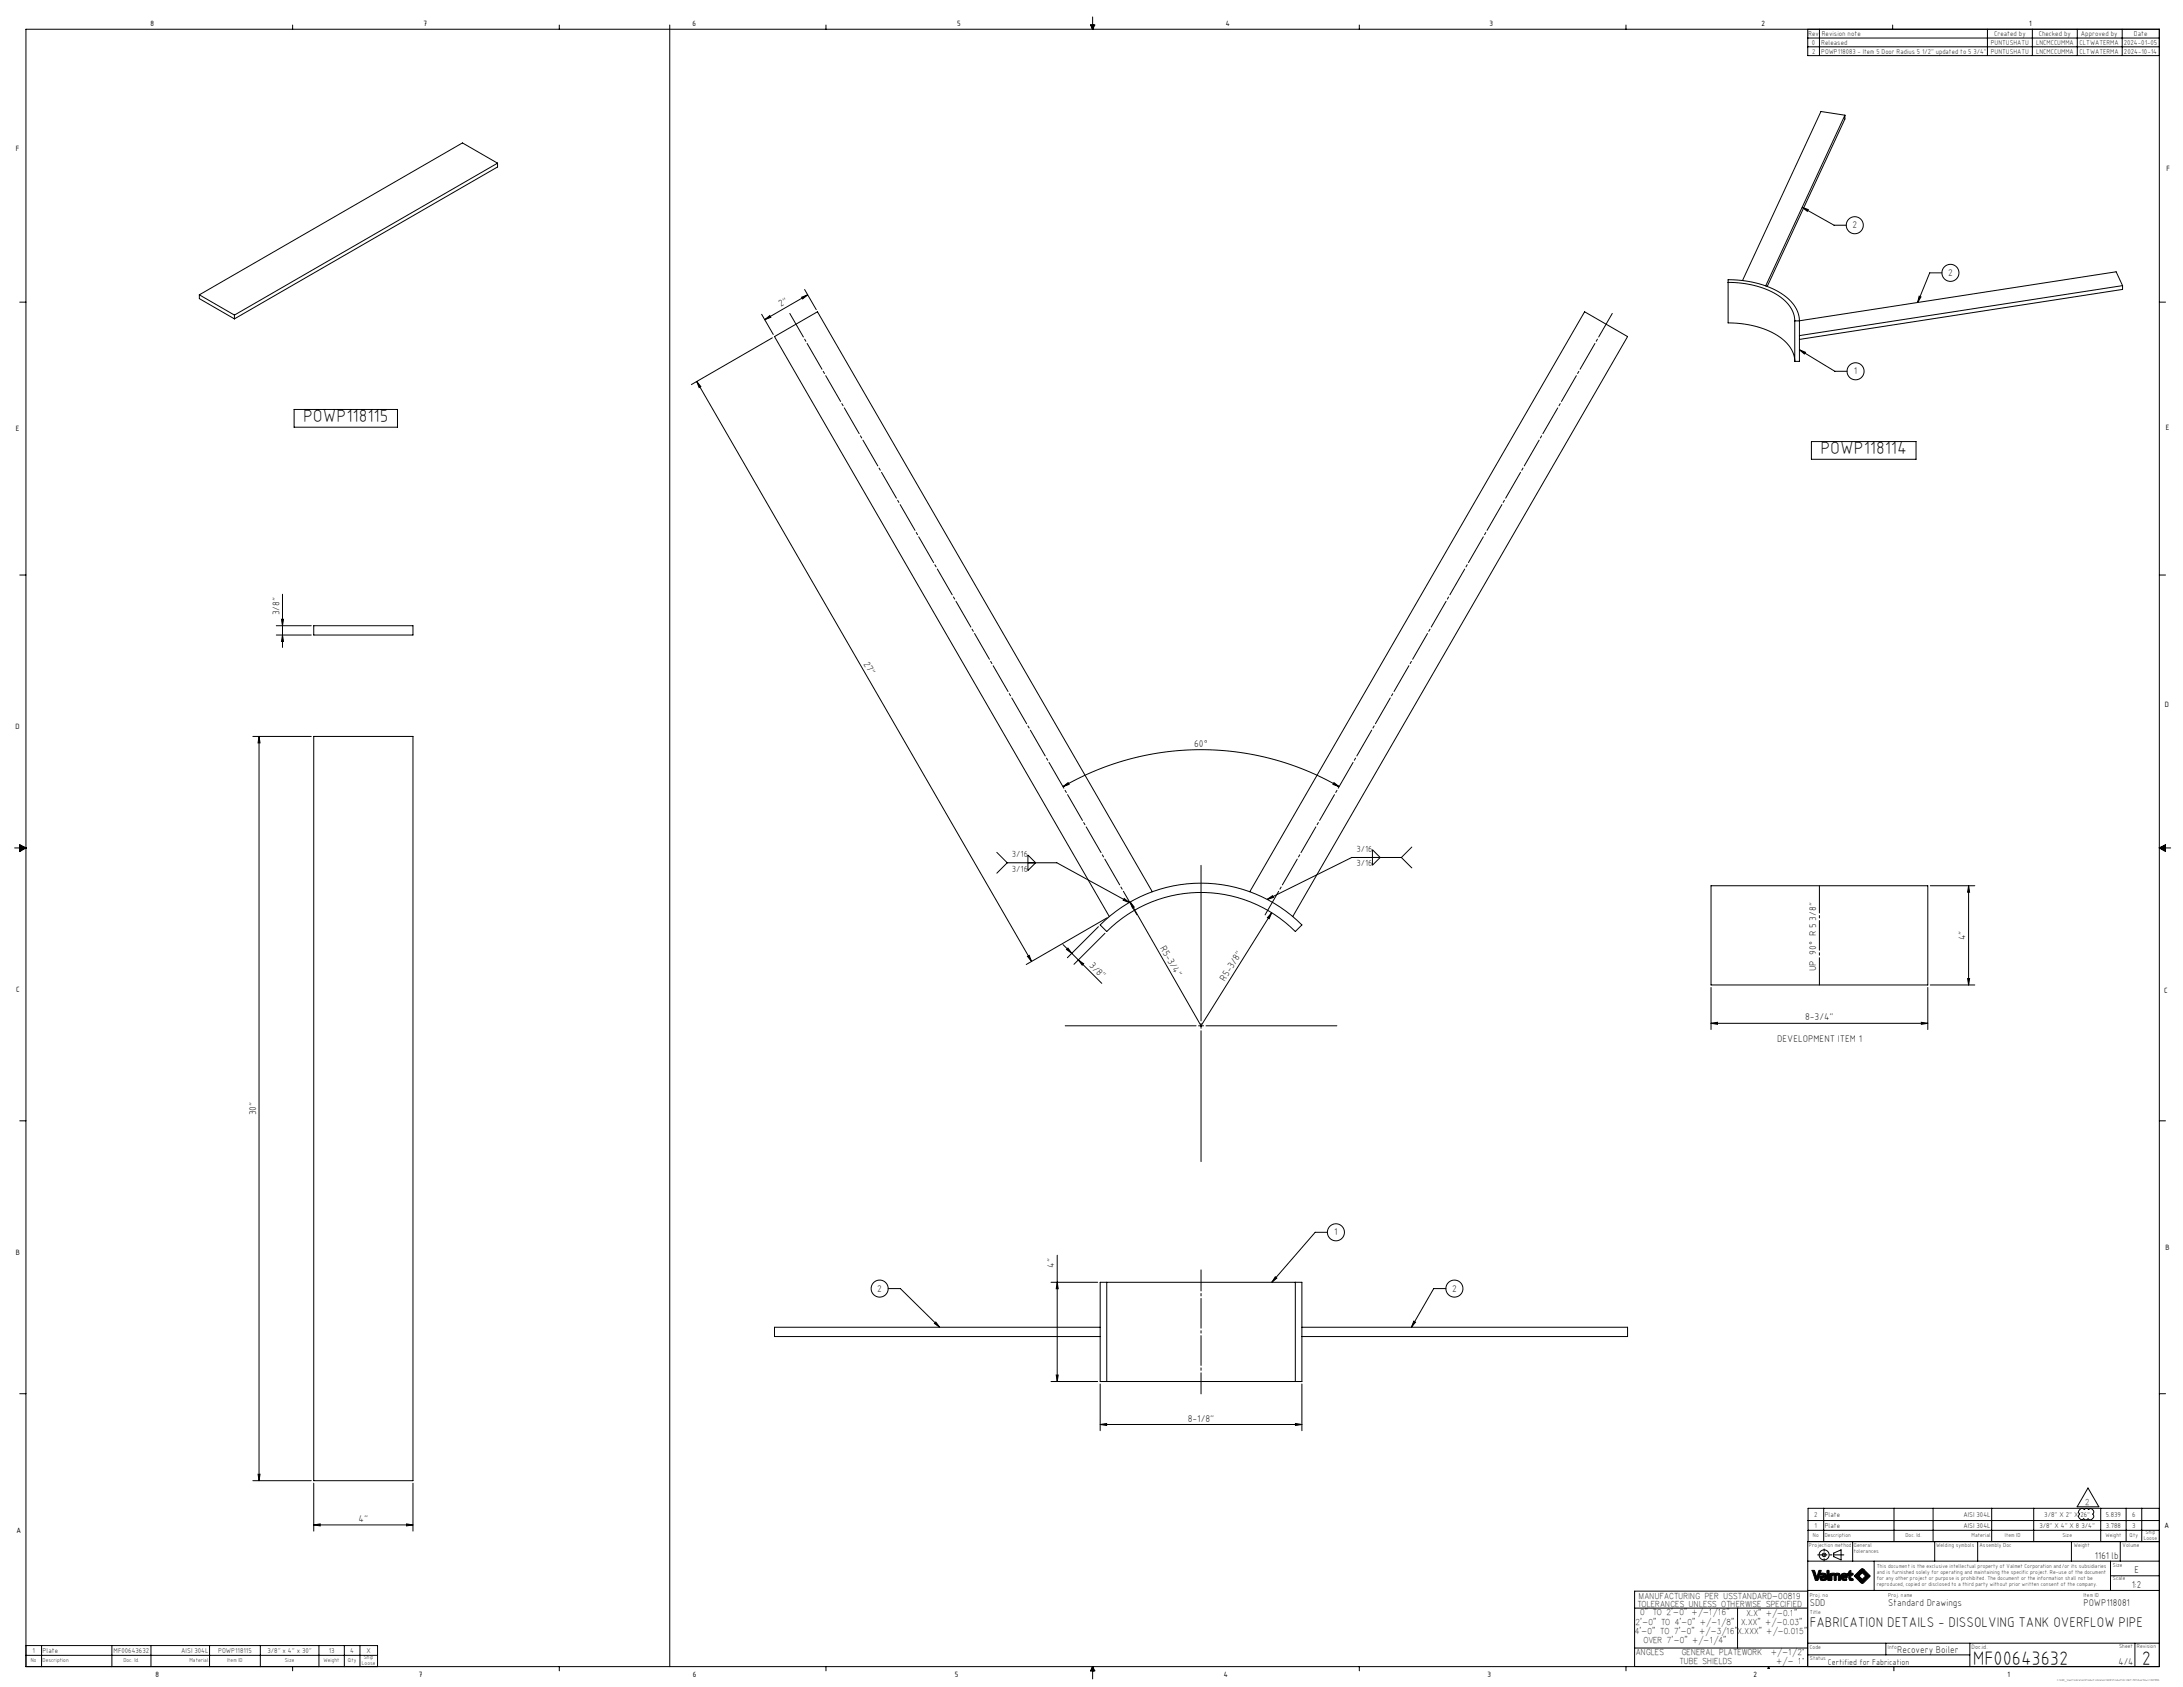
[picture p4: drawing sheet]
<svg xmlns="http://www.w3.org/2000/svg" width="1118mm" height="864mm" viewBox="0 0 1118 864" stroke-linecap="round" stroke-linejoin="round" font-family="sans-serif">
<defs><g id="words">
<g font-size="10">
<text x="1010" y="852">MF00643632</text>
<text x="1097" y="852">2</text>
</g>
<g font-size="9.1">
<text x="155" y="216">POWP118115</text>
<text x="932" y="232">POWP118114</text>
</g>
<text font-size="7.1" x="927" y="833">FABRICATION DETAILS - DISSOLVING TANK OVERFLOW PIPE</text>
<g font-size="5">
<text x="400" y="157" transform="rotate(-30 400 157)">2&quot;</text>
<text x="143" y="315" transform="rotate(-90 143 315)">3/8&quot;</text>
<text x="442" y="340" transform="rotate(60 442 340)">27&quot;</text>
<text x="611" y="382">60°</text>
<text x="594" y="485" transform="rotate(60 594 485)">R5-3/4&quot;</text>
<text x="1006" y="481" transform="rotate(-90 1006 481)">4&quot;</text>
<text x="557" y="495" transform="rotate(45 557 495)">3/8&quot;</text>
<text x="627" y="503" transform="rotate(-58 627 503)">R5-3/8&quot;</text>
<text x="924" y="522">8-3/4&quot;</text>
<text x="131" y="571" transform="rotate(-90 131 571)">30&quot;</text>
<text x="540" y="649" transform="rotate(-90 540 649)">4&quot;</text>
<text x="608" y="728">8-1/8&quot;</text>
<text x="184" y="779">4&quot;</text>
<text x="1073" y="798">1161 lb</text>
<text x="1093" y="805">E</text>
<text x="1091" y="813">1:2</text>
<text x="927" y="822">SDD</text>
<text x="967" y="822">Standard Drawings</text>
<text x="1067" y="822">POWP118081</text>
<text x="971" y="846">Recovery Boiler</text>
<text x="1085" y="852">4/4</text>
</g>
<g font-size="4.9">
<text x="948" y="117">2</text>
<text x="997" y="141">2</text>
<text x="949" y="192">1</text>
<text x="930" y="497" transform="rotate(-90 930 497)">UP 90° R 5 3/8&quot;</text>
<text x="910" y="533">DEVELOPMENT ITEM 1</text>
<text x="683" y="632">1</text>
<text x="449" y="661">2</text>
<text x="743" y="661">2</text>
</g>
<g font-size="4.5">
<text x="694" y="436">3/16</text>
<text x="518" y="439">3/16</text>
<text x="694" y="444">3/16</text>
<text x="518" y="446">3/16</text>
</g>
<text font-size="4.3" x="936" y="852">Certified for Fabrication</text>
<g font-size="4.2">
<text x="77" y="13">8</text>
<text x="217" y="13">7</text>
<text x="355" y="13">6</text>
<text x="490" y="13">5</text>
<text x="628" y="13">4</text>
<text x="763" y="13">3</text>
<text x="902" y="13">2</text>
<text x="1039" y="13">1</text>
<text x="8" y="77">F</text>
<text x="1109" y="88">F</text>
<text x="8" y="221">E</text>
<text x="1109" y="220">E</text>
<text x="1108" y="362">D</text>
<text x="8" y="373">D</text>
<text x="8" y="508">C</text>
<text x="1108" y="508">C</text>
<text x="1109" y="640">B</text>
<text x="8" y="642">B</text>
<text x="1068" y="770">2</text>
<text x="8" y="785">A</text>
<text x="1108" y="782">A</text>
<text x="839" y="818">MANUFACTURING PER USSTANDARD-00819</text>
<text x="839" y="823">TOLERANCES UNLESS OTHERWISE SPECIFIED</text>
<text x="840" y="827">0&quot; TO 2'-0&quot; +/-1/16&quot;</text>
<text x="894" y="827">X.X&quot; +/-0.1&quot;</text>
<text x="838" y="832">2'-0&quot; TO 4'-0&quot; +/-1/8&quot;</text>
<text x="892" y="832">X.XX&quot; +/-0.03&quot;</text>
<text x="837" y="836">4'-0&quot; TO 7'-0&quot; +/-3/16&quot;</text>
<text x="890" y="836">X.XXX&quot; +/-0.015&quot;</text>
<text x="842" y="841">OVER 7'-0&quot; +/-1/4&quot;</text>
<text x="838" y="847">ANGLES</text>
<text x="860" y="852">TUBE SHIELDS</text>
<text x="861" y="847">GENERAL PLATEWORK</text>
<text x="907" y="847">+/-1/2°</text>
<text x="910" y="852">+/- 1°</text>
<text x="80" y="858">8</text>
<text x="214" y="858">7</text>
<text x="355" y="859">6</text>
<text x="489" y="858">5</text>
<text x="627" y="858">4</text>
<text x="762" y="858">3</text>
<text x="898" y="858">2</text>
<text x="1028" y="858">1</text>
</g>
<g font-size="3.6">
<text x="926" y="18">Rev</text>
<text x="928" y="23">0</text>
<text x="932" y="23">Released</text>
<text x="933" y="18">Revision note</text>
<text x="1019" y="23">PUNTUSHATU</text>
<text x="1021" y="18">Created by</text>
<text x="1042" y="23">LNCMCCUMMA</text>
<text x="1044" y="18">Checked by</text>
<text x="1065" y="23">CLTWATERMA</text>
<text x="1065" y="18">Approved by</text>
<text x="1087" y="23">2024-01-05</text>
<text x="1092" y="18">Date</text>
<text x="928" y="28">2</text>
<text x="932" y="28">POWP118083 - Item 5 Door Radius 5 1/2&quot; updated to 5 3/4&quot;.</text>
<text x="1019" y="28">PUNTUSHATU</text>
<text x="1042" y="28">LNCMCCUMMA</text>
<text x="1065" y="28">CLTWATERMA</text>
<text x="1087" y="28">2024-10-14</text>
<text x="929" y="776">2</text>
<text x="934" y="776">Plate</text>
<text x="1005" y="776">AISI 304L</text>
<text x="1047" y="776">3/8&quot; X 2&quot; X 26&quot;</text>
<text x="1078" y="776">5.839</text>
<text x="1092" y="776">6</text>
<text x="929" y="782">1</text>
<text x="934" y="782">Plate</text>
<text x="1005" y="782">AISI 304L</text>
<text x="1044" y="782">3/8&quot; X 4&quot; X 8 3/4&quot;</text>
<text x="1078" y="782">3.788</text>
<text x="1092" y="782">3</text>
<text x="17" y="846">1</text>
<text x="22" y="846">Plate</text>
<text x="58" y="846">MF00643632</text>
<text x="93" y="846">AISI 304L</text>
<text x="112" y="846">POWP118115</text>
<text x="137" y="846">3/8&quot; x 4&quot; x 30&quot;</text>
<text x="168" y="846">13</text>
<text x="179" y="846">4</text>
<text x="188" y="846">X</text>
</g>
<text font-size="3.2" x="1009" y="844">Doc.id.</text>
<g font-size="2.9">
<text x="1098" y="785">Ship</text>
<text x="926" y="792">Projection method</text>
<text x="928" y="787">No</text>
<text x="934" y="787">Description</text>
<text x="949" y="792">General</text>
<text x="976" y="787">Doc. Id.</text>
<text x="991" y="792">Welding symbols</text>
<text x="1009" y="787">Material</text>
<text x="1013" y="792">Assembly Doc</text>
<text x="1026" y="787">Item ID</text>
<text x="1056" y="787">Size</text>
<text x="1078" y="787">Weight</text>
<text x="1090" y="787">Qty</text>
<text x="1097" y="788">Loose</text>
<text x="949" y="795">tolerances</text>
<text x="1062" y="792">Weight</text>
<text x="1087" y="792">Volume</text>
<text x="961" y="803">This document is the exclusive intellectual property of Valmet Corporation and/or its subsidiaries</text>
<text x="1082" y="802">Size</text>
<text x="961" y="806">and is furnished solely for operating and maintaining the specific project. Re-use of the document</text>
<text x="961" y="809">for any other project or purpose is prohibited. The document or the information shall not be</text>
<text x="1082" y="809">Scale</text>
<text x="961" y="812">reproduced, copied or disclosed to a third party without prior written consent of the company.</text>
<text x="927" y="817">Proj. no</text>
<text x="967" y="817">Proj. name</text>
<text x="1067" y="817">Item ID</text>
<text x="927" y="826">Title</text>
<text x="927" y="844">Code</text>
<text x="967" y="844">Info</text>
<text x="1085" y="844">Sheet</text>
<text x="1094" y="844">Revision</text>
<text x="16" y="851">No</text>
<text x="22" y="851">Description</text>
<text x="63" y="851">Doc. Id.</text>
<text x="97" y="851">Material</text>
<text x="116" y="851">Item ID</text>
<text x="146" y="851">Size</text>
<text x="166" y="851">Weight</text>
<text x="178" y="851">Qty</text>
<text x="186" y="849">Ship</text>
<text x="927" y="850">Status</text>
<text x="185" y="852">Loose</text>
</g>
<text font-size="1.4" x="1053" y="860">C:\CAD_Vault\Libraries\Product Libraries\SODI\Product\GL\GLP\T01\Overflow\\1027896</text>
</g></defs>
<g fill="none" stroke="#000" stroke-width=".51">
<path d="M13 15h1092v838h-1092zM150 13v2M286 13v2M343 13v840M423 13v2M558 13h3l-2 2zM559 13v2M559 9v6M560 13l-1 2M696 13v2M832 13v2M925 15v13h180"/>
<path d="M925 19h180M931 15v13M969 13v2M1017 15v13M1040 15v13M1063 15v13M1086 15v13M925 24h180M945 59l-13-2-40 87M945 59l-41 87M945 59v2l-40 86M255 84l-135 77"/>
<path d="M255 84v1l-135 78M255 84l-18-11-135 78M923 106l16 9h6M923 106l3 1-1 1zM994 140h-6l-6 15M10 155h3M102 151v2l18 10M102 151l18 10M410 152l4-1-3 2zM412 148l6 11M414 151l-22 13M885 145a40 40 0 0 1 31 11 13 13 0 0 1 3 8"/>
<path d="M983 152l-1 3zM1087 146l-4-7-162 25M1087 146l-166 26M1087 146v2l-166 26M1105 155h4M120 161v2M390 161l6 10M392 164l2-2h1zM395 173l-41 24M919 164h2M919 164v21M921 179l18 11h7"/>
<path d="M921 164a20 20 0 0 0-15-17l-9-3-12-1v22a40 40 0 0 1 31 12 13 13 0 0 1 3 8M921 164v21h-2M921 179l3 1v1zM357 195l171 297M357 195l2 3h-1zM151 210h52v9h-52zM927 226h54v9h-54zM10 294h3M1105 294h4M144 317h1v3zM145 304v27M141 325h18"/>
<path d="M141 320h18M145 325v3h-1zM161 320h50v5h-50zM129 377h30M133 377v381M133 377v3h-1zM161 377h50v381h-50zM544 403l3-2v1zM544 403a141 141 0 0 1 142 0M683 401l3 2-4-1zM7 434h6M10 432l3 2-3 2z"/>
<path d="M10 433l3 1M13 434l-3 1M510 436l6 6M526 438l4 4-4 4zM703 435l4 4-4 4zM717 439h-25l-43 21M717 439l6 5M723 434l-6 5M1105 434h6M1105 434l4 1M1105 434l4-2v4zM1109 433l-4 1"/>
<path d="M516 442h25l37 20M516 442l-6 5M576 460l2 2-3-1zM590 456l-171-296-22 12 171 297M615 443v80M640 456l171-296 22 12-171 297M876 453h111v51h-111zM988 453h23M1008 453v51M1008 453v4h-1zM562 474l-16 16M563 473a73 73 0 0 1 104 0l-4 4a68 68 0 0 0-96 0z"/>
<path d="M566 478l-16 16M567 470l-42 24M579 462l2 2-1 1zM579 462l36 63 36-58M649 460l2-1h1zM651 467l-1 3h-1zM526 490l1-1 1 3zM544 484l20 19M546 486l1-1 2 3zM552 491l3 2-1 1zM876 505v22M987 505v22"/>
<path d="M988 504h23M1007 501h1v3zM545 525h67M614 525h2M615 524v2M615 528v67M617 525h67M876 524l3-1v1zM876 524h111M984 523l3 1h-3zM10 574h3M1105 574h4"/>
<path d="M680 631h-7l-22 25M455 660h6l20 19M538 656h24M541 643v64M541 656l1 4h-1zM567 656h96M567 656h-4v51h4M567 656v51M653 654h1l-3 2zM663 656h4v51h-4M663 656v51M740 660h-6l-11 19"/>
<path d="M479 677l2 2-3-2zM563 679h-166v5h166M667 679h166v5h-166M724 676l1 1-2 2zM10 713h3M538 707h24M541 704h1l-1 3zM563 708v24M567 707h96M667 708v24M1105 713h4M563 729h4v1z"/>
<path d="M563 729h104M663 729h4l-4 1zM129 758h30M132 755h1v3zM161 759v25M211 759v25M926 778h179M934 772v17M970 772v17M990 772v17M1020 772v17M1041 772v17"/>
<path d="M1065 773l1-1a1.3 1.3 0 0 0 2 0 1.5 1.5 0 0 0 3 0l1 2a1.3 1.3 0 0 0 0 2l-2 2a1.3 1.3 0 0 0-2 0 1.4 1.4 0 0 0-2 0l-2-2a1.3 1.3 0 0 0 0-2zM1069 762l6 9h-12zM1075 772v17M1088 772v17M1096 772v17M1105 772h-179v17M161 781l3-1v1zM161 781h50M208 780l3 1h-3zM925 799h180M926 783h179M939 795l4-2v6l-4-2z"/>
<path d="M948 789v10M959 799v15M990 789v10M1012 789v10M1060 789v10M1080 799v15M1085 789v10M1105 789h-180v64M925 815h-88v38M925 814h180M928 804h1l1 3 1-3h1l-1 5h-2zM932 805a2 2 0 0 1 3 2v2a2.3 2.3 0 0 1-3-1v-1h2v-1h-2z"/>
<path d="M935 804h1l1 5h-1l-1-1zM937 806l4-1a2.5 2.5 0 0 1 1 4h-1v-3h-1v3h-1v-3h-1v3h-1zM943 806l1-1 1 1 1 2h-2h1l1 1h-3l-1-2zM944 806l1 1h-1zM947 804h1v1h1v1h-1v2h1v1h-1a2.2 2.2 0 0 1-2-3v-1zM949 807l3 3 1-2-1-1M949 807h3M949 807l3-3 1 1-1 2M955 807l-2 2a.9 .9 0 0 0 0 1 .9 .9 0 0 0 1 0l3-3M955 807h2M955 807l-3-3a1.2 1.2 0 0 1 1-1 1.2 1.2 0 0 1 1 1l3 3M1080 807h25"/>
<path d="M837 823h88M890 823v21M13 842h180v11M13 847h180M21 842v11M57 842v11M77 842v11M107 842v11M133 842v11M150 853v2M163 842v11M176 842v11"/>
<path d="M184 842v11M286 853v2M423 853v2M559 853v6M559 853l2 2h-3zM559 853l1 2M559 853v2M696 853v2M832 853v2M837 844h88M905 853l1 1h-1zM925 847h83"/>
<path d="M925 841h180M965 841v6M970 853v2M1008 841v12M1093 841v12"/>
<circle cx="950" cy="115" r="4"/>
<circle cx="999" cy="140" r="4"/>
<circle cx="950" cy="190" r="4"/>
<circle cx="684" cy="631" r="4"/>
<circle cx="450" cy="660" r="4"/>
<circle cx="745" cy="660" r="4"/>
<circle cx="934" cy="796" r="2.6"/>
<circle cx="934" cy="796" r=".9"/>
<circle cx="933" cy="808" r=".5"/>
</g>
<path d="M934 793v6" fill="none" stroke="#000" stroke-width=".51" stroke-dasharray="15.2 1.3 1.3 1.3" stroke-dashoffset="14.1"/>
<path d="M931 796h13" fill="none" stroke="#000" stroke-width=".51" stroke-dasharray="15.2 1.3 1.3 1.3" stroke-dashoffset="10.5"/>
<g fill="#000">
<path d="M932 805v1h2v1h-2v2h3v-3zM933 808h1h-1zM935 804v4l2 1-1-5zM937 806v3h1v-3l1 1v2h1v-3h1v1v2h1v-4zM943 806l-1 1 1 2h3l-1-1h-1h2l-1-2-1-1zM944 806h1v1h-1zM947 804l-1 1 1 4h2v-1h-1v-2h1v-1h-1v-1zM928 804l1 5h2l1-5h-1l-1 3-1-3z" fill-rule="evenodd"/>
<path d="M949 807l3 3 1-2-1-1zM949 807h3l1-2-1-1z" fill-rule="evenodd"/>
<path d="M952 810h2l3-3h-2zM953 803l-1 1 3 3h2l-3-4z" fill-rule="evenodd"/>
</g>
<path d="M931 453v51M582 468l-178-308M648 468l177-308" fill="none" stroke="#000" stroke-width=".51" stroke-dasharray="15.2 1.3 1.3 1.3" stroke-dashoffset="1.3"/>
<path d="M615 650v64" fill="none" stroke="#000" stroke-width=".51" stroke-dasharray="15.2 1.3 1.3 1.3" stroke-dashoffset="4.4"/>
<g fill="#000">
<path d="M579 462l2 2-1 1zM651 467l-1 3h-1z"/>
<path d="M923 106l3 1-1 1zM921 179l3 1v1zM983 152l-1 3zM479 677l2 2-3-2zM724 676l1 1-2 2zM653 654h1l-3 2z"/>
<path d="M410 152l4-1-3 2zM392 164l2-2h1z"/>
<path d="M357 195l2 3h-1zM526 490l1-1 1 3z"/>
<path d="M145 325v3h-1zM144 317h1v3z"/>
<path d="M683 401l3 2-4-1zM544 403l3-2v1z"/>
<path d="M649 460l2-1h1zM576 460l2 2-3-1z"/>
<path d="M552 491l3 2-1 1zM546 486l1-1 2 3z"/>
<path d="M1007 501h1v3zM1008 453v4h-1z"/>
<path d="M541 656l1 4h-1zM541 704h1l-1 3zM133 377v3h-1zM132 755h1v3z"/>
<path d="M563 729h4v1zM663 729h4l-4 1zM161 781l3-1v1zM208 780l3 1h-3zM876 524l3-1v1zM984 523l3 1h-3z"/>
</g>
<use href="#words"/>
</svg>
